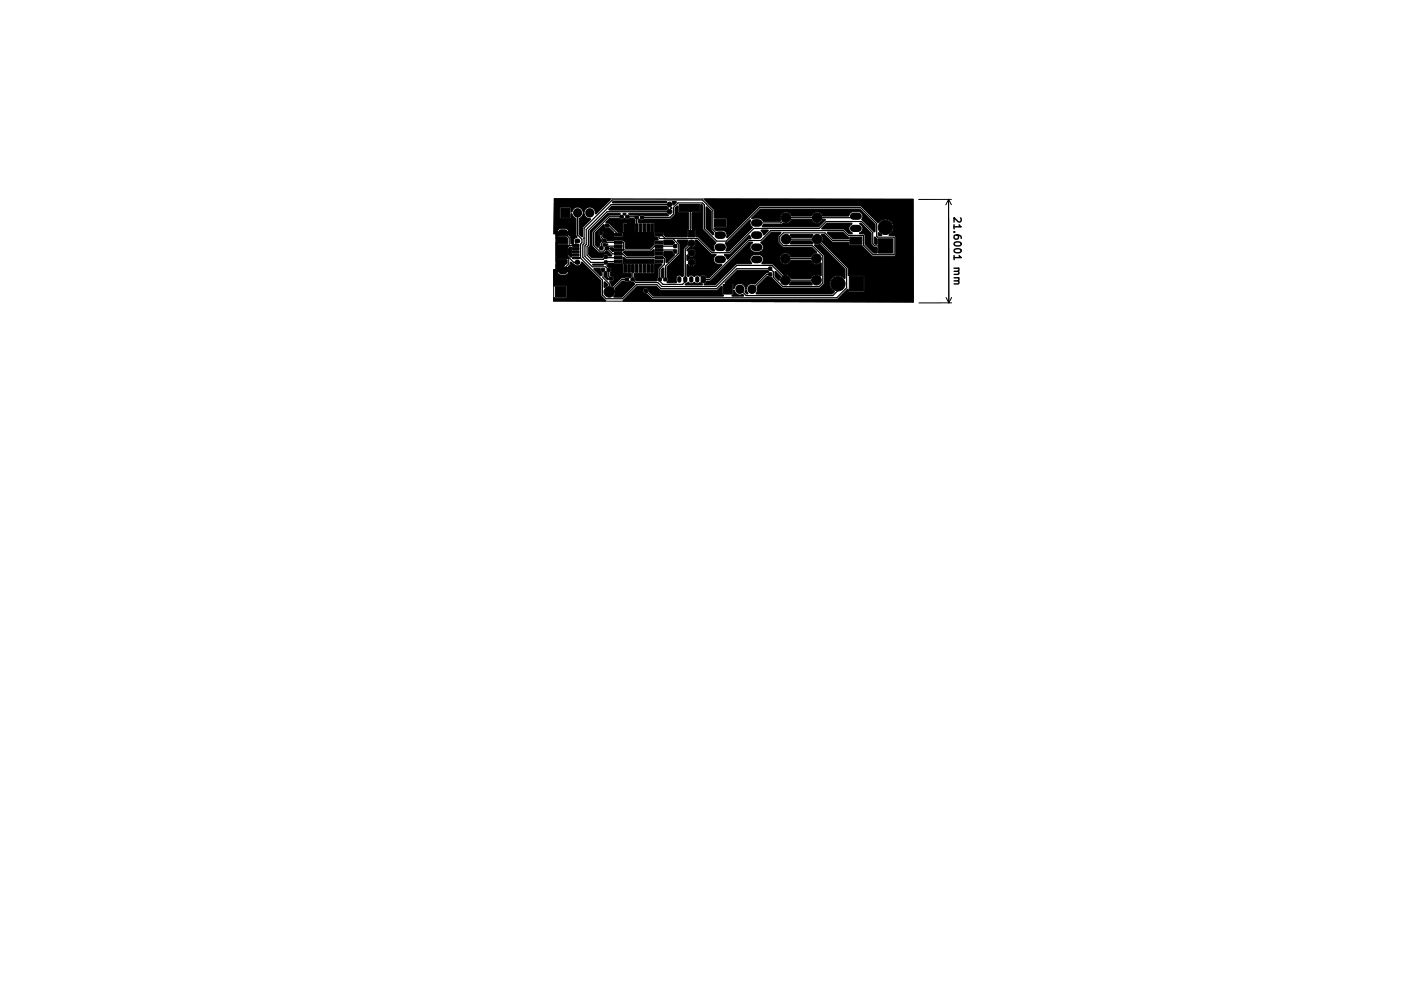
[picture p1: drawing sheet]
<svg xmlns="http://www.w3.org/2000/svg" width="297mm" height="210mm" viewBox="0 0 297 210" stroke-linecap="round" stroke-linejoin="round" font-family="sans-serif">
<defs><g id="words">
<text font-size="2.1" x="199.2" y="46.5" transform="rotate(90 199.2 46.5)">21.6001 mm</text>
</g></defs>
<path d="M200.1 58.6l.2 .3-.1 .3-.9 .1M200.6 45.5l.2 .6-.4 .3-1.1-1v1" fill="none" stroke="#000" stroke-width=".3"/>
<path d="M115.8 41.5l74.9 .1 .1 21.5-75.1-.3v-6.5h.5v-7.5h-.5zM116.2 49.7l1.6 .1 .4 .4-.4 .4h-1.6M116.2 54.5h1.6l.4 .4-.4 .4h-1.6M198.1 41.6l.1 21.6M198.1 41.6l-.5 1.2M198.1 41.6l.6 1.2M198.7 41.6h-6.8M197.6 62.1l.6 1.1M198.8 62.1l-.6 1.1M198.8 63.2h-6.8" fill="none" stroke="#000" stroke-width=".21"/>
<g fill="#000" stroke="#000" stroke-width=".21">
<path d="M116.7 55.8h1.9v.9h-1.9zM116.7 48.4h1.9v.8h-1.9zM116.7 51.1h1.9v2.9h-1.9zM117.2 43.4h1.9v2h-1.9zM116.2 49.8l1.5-.1a.42 .42 0 0 1 .5 .5 .42 .42 0 0 1-.5 .4h-1.5zM116.2 54.6l1.5-.1a.42 .42 0 0 1 .5 .4 .42 .42 0 0 1-.5 .4h-1.5zM116.2 55.4h1.7l-.1 .2h-1.2l-.1 .2v1.2l.2 .2 .4 .2h1.1l.4-.3 .1-1.4 .4-.5 .1-.5 1.1 .8h.5a.88 .88 0 0 0 .7-.8l4 3.9v3l1 1.1-.1 .2-10.7-.1v-.6h2.5l.2-.1v-2.4l-2.6 .1-.1-.2v-3.1l.5-.2zM119 51.6l.4 .1v1.8l-.1 .2-.5-.5v-1.3zM119.6 53.6h1.4v.4h-1.4zM119.6 53h1.4v.4h-1.4zM119.6 52.3h1.4v.4h-1.4zM119.6 51.7h1.4v.4h-1.4z"/>
<path d="M119.6 51h1.4v.4h-1.4zM121.8 44.6l.2-.1a1.5 1.5 0 0 0 1.4 1.2l-1.7 1.8v1.8l-.2 .1-.5-.5v-3.2l.6-.6zM125.3 51.5h.6v.6h-.6zM124.1 56.1l1.2-.1 .1 .6 .2 .3v.7h-.2l-1.3-1.4zM125.6 56.1h.7v.5h-.7zM125.9 50h.7v.5h-.7zM125.2 48.4h.7v.5h-.7zM123.8 55.1h2.2l.1 .2-.1 .1h-2.1zM126.2 50.8l.8 .2-.2 .3h-.3a.31 .31 0 0 1-.4 .1 .31 .31 0 0 1-.1-.4zM126.4 51.5h.7v.6h-.7zM126.2 58.9h.2l.6 .5-.1 .3-.6 .3-.1-.1zM126.3 54.5h.5v.6h-.5z"/>
<path d="M126.3 53.3h.5v.6h-.5zM126.5 46.8h.6v.6h-.6zM126.3 56.9l.3-.2 .2 .2v.9l.3 .3-.1 .3-.7-.6zM126.8 56.1h.7v.5h-.7zM115.8 41.6l11.6-.1 .1 .2-3.1 3a1.24 1.24 0 0 0-1.1-1.4 1.24 1.24 0 0 0-1.3 1.1h-.1a1.24 1.24 0 0 0-1.2-1.2 1.24 1.24 0 0 0-1.3 1.1l-.1-.1-.2-.9h-2l-.1 .1v2.1l.1 .1h2l.2-.9 .2-.1 .3 .7 .5 .4v3.4l.2 .4a.9 .9 0 0 0-.7 1.3h-.6v-1.3l-.4-.5v-.7l-.3-.5-.4-.1h-1l-.4 .1-.2 .5v1l.1 .1 1.7 .1 .3 .3v1l-.2 .1h-1.8l-.1 .1v3.1l.1 .1h1.8l.1 .7-.3 .2-.3-.6h-1.6l-.1-.1v-3.7l1.5-.1a.43 .43 0 0 0 .5-.4 .43 .43 0 0 0-.5-.5h-1.5v-.9l-.5-.1zM127.3 57.9h.7v.6h-.7zM127.3 51.8l.8-.1v.8h-.2zM127.1 55l2.9 .1 .1 1.8 .2 .1h1.5l.1 .8-.3 .2-.3-.2h-.6l-.3 .2h-.7l-1.7 1.8-.3-.1-.3-.9 .7-.1 .1-.7-.1-.3-.6-.2 .2-1.4-.1-.2-.5-.1-.3-.3zM128.4 54.3h1.5v.6h-1.5zM128.4 53.5h1.5v.6h-1.5zM128.4 52.7h1.5v.6h-1.5zM128.4 51.9h1.5v.6h-1.5z"/>
<path d="M128.4 51.1h1.5v.6h-1.5zM128.4 50.3h1.5v.6h-1.5zM128.4 48.7h1.5v.6h-1.5zM123.3 48.2l3.6-3.6h2.7l-.3 .3-2.3 .1-3.3 3.5v2.9l1.4 1.3h1.1l.6-.4 .9 1v.1l-.5 .1-.3-.4-.5-.1-.3 .2-.3 .6h-2.1l-.7-.6v-1.5l.2-.4zM129.5 45h.7v.5h-.7zM130.2 53.8l.2-.1 .4 .4h5.7l.1 .9h-6.4zM124.4 48.6l1.8-1.7 .2 .7h.9l.9 .9 .1 1h1.7l.2-.9 .9-.2-.1-1.8-.7-.1-.2 .2v1.8h-.9l-1.7-1.7-.4-.2h-.5v-.2l.8-.8h1.9l.3 .2h.5l.4-.2 .2 .2h.6l.3-.2h.7l.4 .4-.2 .7 .1 1.8 4 .1 .1 .8 .6 .1 .2 .5-.8 .2-.1 .9-.8 .8h-5.1l-.1-.2v-1.1l-.2-.3-.4-.2-3.1 .2-.2-.5-.5-.1-.3-.3 .2-.5-.1-.6-.7-.2-.3 .3v.5l.2 .3 .1 .5 .4 .6-.4 .5v.5l-.4 .3-.6-.5zM130.2 44.6l.4-.1 .2 .2-.4 .2zM130.3 46.7h.6v1.6h-.6zM130.3 55.2h.6v1.6h-.6zM130.6 58.1h.7v.5h-.7zM130.7 45h.7v.5h-.7z"/>
<path d="M128.5 60.2l1.5-1.5 1.3 .2a.37 .37 0 0 1 .6 0h.3l.4 .5-2.7 2.6h-1.7a1.78 1.78 0 0 0 .3-1.8zM131.1 55.2h.6v1.6h-.6zM131.9 55.2h.6v1.6h-.6zM131.8 58.1h.7v.5h-.7zM132.7 46.7h.6v1.6h-.6zM132.7 55.2h.6v1.6h-.6zM132.7 45.1h.6v.6h-.6zM133.5 46.7h.6v1.6h-.6zM133.5 55.2h.6v1.6h-.6zM133.8 45.1h.6v.6h-.6zM134.3 46.7h.6v1.6h-.6zM134.3 55.2h.6v1.6h-.6z"/>
<path d="M135.1 46.7h.6v1.6h-.6zM135.1 55.2h.6v1.6h-.6zM135.9 46.7h.6v1.6h-.6zM135.9 55.2h.6v1.6h-.6zM130.3 52.6l5.7-.1 .6-.4v1.3l-5.5 .1-.8-.8zM132.5 57.1l4.1-.1 .1-.1v-1.8h1.5l-.7 1v1.7l-.2 .3-.1 .6-4.3-.1-.4-.8zM136.9 48.7h1.6v.6h-1.6zM136.9 50.3h1.6v.6h-1.6zM136.9 51.1h1.6v.6h-1.6zM136.9 51.9h1.6v.6h-1.6zM136.9 52.7h1.6v.6h-1.6zM136.9 53.5h1.6v.6h-1.6z"/>
<path d="M136.9 54.3h1.6v.6h-1.6zM137.5 58.1h.6v.5h-.6zM138.2 56.3l.3-.3h.1l.1 1.8-.3 .2-.3-.2zM138.7 50.1h1.6l.6 .6-.4 .4h-1.7l-.2-.2zM127.2 43.7l.7-.7h11.3l.4 .5-.4 .4h-11.9zM131.4 44.6l7.8-.1 .4 .5-.1 .1h-4.8l-.3-.2h-.5l-.3 .1-.4-.1h-1.6zM128 42.2l11.2-.1 .1 .1-.1 .2h-11.2zM138.7 58.1h.6v.5h-.6zM138.7 52.5h1.7l.5 .7-1.6 1.7-.2-.1v-.9l-.5-.5zM140.8 51.1h.5v.6h-.5zM140.8 52.2h.5v.6h-.5zM140.4 42.1h.8l.1 .1-.7 .6z"/>
<path d="M133.3 45.9l.2-.1 .9 .1 .3-.2h5.4l.9-.9v-1.4l.6-.4 .2 1.4 2.1 .1v3.3l-.3 .3v1.3l-4.5 .1-.4-.4-.2-.6h-1.8v-1.8l-.1-.1h-3.2zM141.5 50.1h2.1l.1 .2-.1 .8-.8 .9v5.5l-.2 .3-.2-.1a.65 .65 0 0 0-.9-.1l-.3 .4 .1 1h-2l.2-.4 .1-.4-.3-.4v-2.1l2.7-2.7v-2.1l-.5-.6zM143.8 48.1h1.3v1.4h-1.3zM143.1 59.3l.8-.3a.65 .65 0 0 0 1 0h.2a.59 .59 0 0 0 1 .1l.2-.1 .4 .4-3.5 .1zM145.2 50.2h.5l2.8 2.8 1 .1 .1 .2a1.01 1.01 0 0 0-.5 1.1 1.01 1.01 0 0 0 .9 .8h.7l.1 .1-2.7 2.7h-.5l-.1-.4-.3-.2-.7 .1-.3 .2-.7-.2-.6 .2a.65 .65 0 0 0-.9-.1l-.3 .2-.2-.3v-2.2l.1-.1 .1 .1a.88 .88 0 0 0 1.2 .3l.4-.6v-.4l-.3-.5-.6-.2-.7 .5-.2-.1v-1.1l.5 .4 .5 .1a.88 .88 0 0 0 .8-.9l-.3-.7-.6-.2-.6 .2-.1 .3-.2-.1 .5-.7 .5 .1a.88 .88 0 0 0 .8-.7zM141.9 42.7h4.3v1.5h-4.3zM144.5 44.5l1.8-.2 .1-1.5 .2-.1 .2 .2v5l2.7 2.7v.2a1.14 1.14 0 0 0-.3 1.6h-.4l-2.8-2.9-.7-.1v-1.4l-.8-.2zM146.5 57.7l.6-.1 .2 .2v1l-.1 .2-.7-.1zM147.5 43.2h.2l.9 .9v3.9l.5 .6-.1 .4-1.5-1.4zM149.2 45.7h2.4v1.6h-2.4zM151.3 53.1l1.3-.1 3.9-3.8h.2l.2 .6-.7 .2-4.1 4.1h-.2zM151.5 50.7l.4-.1 4.8-4.7a1.65 1.65 0 0 0 .3 1.4l.1 .3-4.8 4.8h-.5l-.2-.1a1.17 1.17 0 0 0-.1-1.5z"/>
<path d="M151.5 59l2.5-2.6h6.4l.2 .3-.2 .3h-.4l-2.4 2.3a1.16 1.16 0 0 0-1.7 .9l-.2 .1a1.17 1.17 0 0 0-1-1.1 1.17 1.17 0 0 0-1.3 .9l-.1 .1-.1-.1-.2-.9h-1.4zM159 48.1l1.4-.1 .1 .2-.9 .8zM160.6 55.8h.6v.6h-.6zM160.6 57h.6v.6h-.6zM161.9 56.7h.2l1 1-.3 .8-.9-.8zM147.6 58.7l.9-.1 8-8h.7l-.1 .2a1 1 0 0 0-.4 1.1 1 1 0 0 0 .9 .7h1a1.07 1.07 0 0 0 .9-.8 1.07 1.07 0 0 0-.6-1.2l2.3-2.1h1.8l.1 .2-.5 .6-.1 1.3 1 1h6l1.1 1.1a1.74 1.74 0 0 0-1.3 1l-4.1-.1a1.21 1.21 0 0 0-1.9-.5 1.21 1.21 0 0 0 .1 1.9 1.21 1.21 0 0 0 1.8-.6h4.2a1.21 1.21 0 0 0 1.6 .7l.4-.2 .1 .1v2.6a1.38 1.38 0 0 0-2.2 .6h-4.1a1.32 1.32 0 0 0-1-.9h-.6l-2.2-2.2h-2.1l-.2-.2a1.03 1.03 0 0 0 .3-1 1.03 1.03 0 0 0-.8-.7h-1a1.07 1.07 0 0 0-.9 .7 1.07 1.07 0 0 0 .3 1.1l-3.2 .1-4.4 4.4h-2.3v-.2l.4-.2zM165.2 58.9l4.1-.1 .4 .6-.2 .1h-4.5zM159.4 46.9h3.7l.5-.4 .7 .2 .4-.2 .7-.7 4.2 .1a1.21 1.21 0 0 0 1.6 .6l.7-.7h.5l-1.5 1.6h-11.5l-.2-.2zM165.4 50.3h4l.4 .5-.1 .1h-4.6zM165.1 49l4.6-.1 .1 .2-.3 .5h-4zM160.3 57.7l.9 .2 2.3 2.3 7.8-.1 .9-1v-5.7l-2.1-2.2 .2-.1 1-.1 5.2 5.2v1.9h-.2l-.9-.5a1.71 1.71 0 0 0-2 1.1 1.71 1.71 0 0 0 .9 2.1l-.5 .6h-15.8l.2-.9v-.7zM172.9 48.5h3.2l1.2 1v.3l-3.2 .1-1.2-1.2z"/>
<path d="M172.7 46.6h5.2v.2a1.02 1.02 0 0 0-.6 1 1.02 1.02 0 0 0 .7 .9l-.1 .1h-.6l-1.1-1h-4.5v-.2zM157 45.5l1.9-1.9h20.6l3.3 3.2v1.6h-.2l-2.6-2.6a1 1 0 0 0-.6-1.6h-1.2a.95 .95 0 0 0-.9 .8l-5.3 .1a1.33 1.33 0 0 0-1.3-.9 1.33 1.33 0 0 0-1.2 .9h-4a1.28 1.28 0 0 0-1.8-.8 1.28 1.28 0 0 0-.6 1.8l-.2 .1h-3.4l-.7-.6-1.2-.1-.5 .2zM179.6 46.6h.3l2 2 .1 2.4 .6 .6 .6 .1v1.1h-.7l-1.8-1.7v-2.1l-.3-.2h-.8l.1-.3a.97 .97 0 0 0 .5-.9 .97 .97 0 0 0-.6-.8zM177.5 49.5h2.5v1.5h-2.5zM177.4 57.7h3v3h-3zM182.6 49.5h.2l.4 .4v1.1h-.3l-.3-.3zM183.5 48.6h.2l.5 .5-.7 .1zM183.4 49.8h3v3h-3zM147.2 41.6h43.5l.1 21.4-60.6-.2 3-3h3.8l1 .8h11.7l1.1-.8 .1 1.6 .2 .4h-14.5l-1.1-1a.62 .62 0 0 0-.6-.7 .62 .62 0 0 0-.6 .7 .62 .62 0 0 0 .8 .5l1.2 1.2h38.5l2.3-2.1 .3 .5h3.2v-3.3l-3.4-.1-.1-1.6-5.3-5.3v-.2a1.5 1.5 0 0 0-.2-1.4h.6l1.6 1.5 3.4 .1 .3 .6h2.5l2.3 2.3h4.5l.3-.3v-3.7l-.2-.3h-1.1l-.1-.2a1.71 1.71 0 0 0 .8-2.2 1.71 1.71 0 0 0-2.1-.9l-1 .6-3.6-3.5h-21.1l-6.7 6.6-.2-.1a1.02 1.02 0 0 0-.8-1.4l-1.4 .1-.4-.5 .2-.2h2.4v-1.8l-.1-.2h-2.4l-.1-1.7-2-2zM116 59.8h2.2v2.2h-2.2zM151.1 59.4h1.9v2h-1.9zM153.2 60.6h.1a1.72 1.72 0 0 0 1.2 1.1l-.1 .1h-1.5v-.2l.3-.2z"/>
<path d="M154.6 61.6l.5-.1 .3 .3h-.7zM155.7 60.5h.2l.3 .9-.6-.4z"/>
<circle cx="139.8" cy="42.7" r=".5"/>
<circle cx="139.9" cy="44.2" r=".5"/>
<circle cx="140.2" cy="43.4" r=".14"/>
<circle cx="141" cy="51.4" r=".3"/>
<circle cx="144.4" cy="54.8" r=".67"/>
<circle cx="144.4" cy="50.8" r=".67"/>
<circle cx="144.4" cy="52.8" r=".67"/>
<circle cx="164" cy="58.5" r="1"/>
<circle cx="164" cy="54" r="1"/>
<circle cx="164.2" cy="45.4" r="1"/>
<circle cx="164.2" cy="49.9" r="1"/>
<circle cx="170.5" cy="58.5" r="1"/>
<circle cx="170.6" cy="54" r="1"/>
<circle cx="170.7" cy="45.4" r="1"/>
<circle cx="170.7" cy="49.9" r="1"/>
<circle cx="175" cy="59.2" r="1.5"/>
<circle cx="184.9" cy="47.5" r="1.5"/>
<circle cx="127.3" cy="60.9" r="1.1"/>
<circle cx="134.9" cy="60.7" r=".4"/>
</g>
<path d="M178.3 47.7h1M178.3 45.2h1" fill="none" stroke="#000" stroke-width="1.5"/>
<path d="M141.9 58.1v.5M143.2 58.1v.5M144.4 58.1v.5M145.6 58.1v.5" fill="none" stroke="#000" stroke-width=".9"/>
<path d="M120.6 44.4v.1M123.2 44.4v.1M154.6 60.3v.1M157.1 60.3v.1" fill="none" stroke="#000" stroke-width="1.9"/>
<path d="M150 49.1h.9M150 51.6h.9M150 54.2h.9M157.7 49.1h.8M157.7 51.6h.8M157.7 54.2h.8M157.7 46.5h.8" fill="none" stroke="#000" stroke-width="1.6"/>
<path d="M117.2 56.7h.9M117.2 48.4h.9" fill="none" stroke="#000" stroke-width="1"/>
<path d="M120.5 54.8h.2M120.5 50.3h.2" fill="none" stroke="#000" stroke-width="1.1"/>
<g fill="none" stroke="#000" stroke-width=".25">
<path d="M117.6 48.8h.5l.8 .8v1.7M118.8 53.7v1.4l-1.2 1.2M120.6 50.3l-.3 .3v.6h-1.4l-1.3 1.3 2.2 2.3h.8M120.6 44.4v4.7l1 .9v.7l-.3 .3v2.7l-.1 .1M125.6 48.6v.9l1 1.1h3.6v1.6M126 56.3v1.7l1.3 1.3v1.6l2.6-2.6h1.1M126.3 50.2l-.7 .7v.9M126.8 47.1h.4l2 1.9M129.9 45.2h-2.7l-3.2 3.3v2.7l1.2 1.2h.9l1.1-1h2M131 45.2h1.8l.2 .2v2.1M132.2 56l-.1 2.3 .7 .7h4.6l.8 .8h11.3l4.4-4.4h7.4l2.7 2.8v.3h6.6M134.1 45.4h5.8l.8-.7v-1.4l.9-.9h5.1l.5 .4v5l2.5 2.5h2l7-7h21l3.4 3.4v2.6l.2 .2h3.5v3.7h-4.4l-2-2v-2h-3.2l-1-1.1h-15.2l-2.1 2.1h-2.5l-8.1 8.1h-1.4"/>
<path d="M137.6 52.2h3.1l.4 .3M139 49.8l-.8-.8h-.6v.6l.2 .2h7.9l3 3h3.7l5.1-5.1h13.6l1.5-1.5h7.4l2.3 2.3v2.4l.4 .4h2.3M139.7 54.9h.1M139.9 44.2h-13.1l-3.9 3.9v3.1l-.3 .3v1.8l.9 .8h2.5l.5-.5 .2 .2h2.5M139.9 42.7h-12.2l-5.2 5.2v3.1l-.3 .3v2.2l1.2 1.3h3.1l.2-.2h2.5M140.5 49.8l1.2 1.2v1.9l-2.7 2.7v2.7M141 51.4h-4.3l-.8 .8h-6.7M141.1 51.4h-.1M143.9 51.2l-.7 .8v6.8l-.6 .6h-4.1l-.7-.7v-2.5l1-1v-1.2l-.2-.2h-7.7l-.8-.8h-2.2l-1.1-1.2M144.2 42.9v5.6l.3 .3M150.5 49.1h-.5l-1.1-1.2v-3.9l-2.2-2.3h-18.8l-5.9 5.9v3.3l-.3 .2v2.6l2 2h2.8l.7 .6v1.4l.5 .5M160.9 57.3h-.7l-3.1 3.1"/>
<path d="M164 54h6.6M164.2 49.9h6.5l6.2 6.2v4l-2.1 2.1h-38.4l-1.5-1.5M175 59.2v1.5l-1 1h-18.1l-1.3-1.3M178.8 50.2h-4.9l-1.6-1.6h-8.7l-.7 .8v1.1l.7 .8h6.1l2.2 2.1v5.7l-.8 .7h-7.6l-2-1.9v-1.2l-.6-.6h-7l-4.2 4.2h-11.7l-.8-.9h-4.2l-3 3h-3.4l-.7-.8v-3.1l-4.7-4.7h-.9M178.8 45.2l-.3 .2h-14.3l-1.1 1.1h-5"/>
</g>
<use href="#words"/>
</svg>
